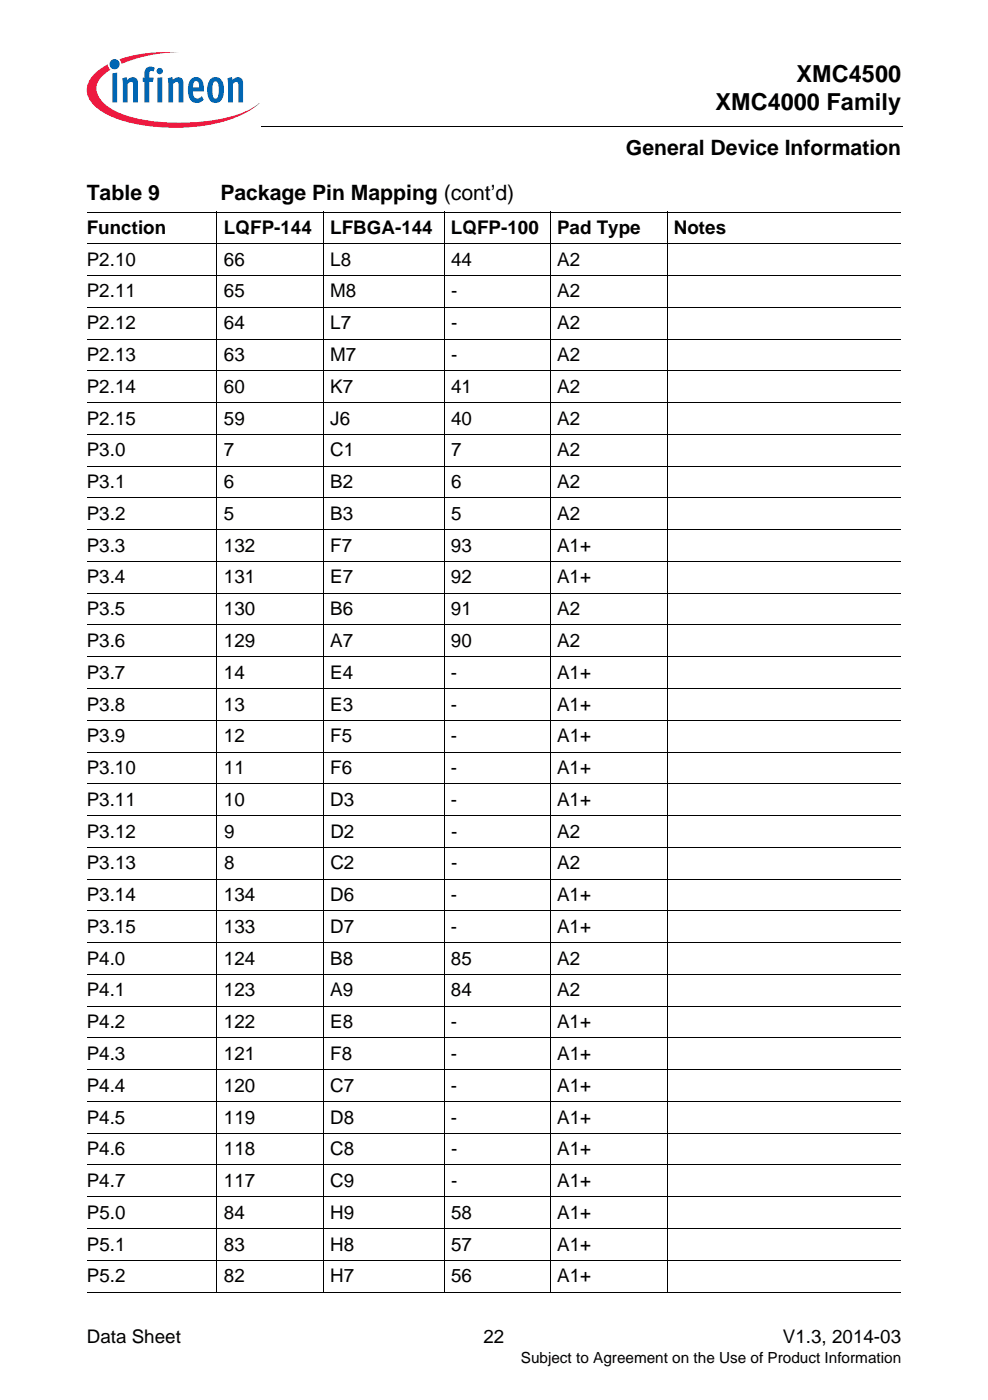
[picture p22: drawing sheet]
<svg xmlns="http://www.w3.org/2000/svg" width="148mm" height="210mm" viewBox="0 0 148 210" stroke-linecap="round" stroke-linejoin="round" font-family="sans-serif">
<defs><g id="words">
<g font-size="3.5">
<text x="107.2" y="16.5">XMC4000 Family</text>
<text x="119.3" y="12.2">XMC4500</text>
</g>
<g font-size="3.2">
<text x="93.8" y="23.3">General Device Information</text>
<text x="13" y="30">Table 9</text>
<text x="33" y="30">Package Pin Mapping (cont’d)</text>
</g>
<g font-size="2.8">
<text x="13" y="35.1">Function</text>
<text x="33.6" y="35.1">LQFP-144</text>
<text x="49.5" y="35.1">LFBGA-144</text>
<text x="67.6" y="35.1">LQFP-100</text>
<text x="83.4" y="35.1">Pad Type</text>
<text x="100.9" y="35.1">Notes</text>
<text x="13" y="39.8">P2.10</text>
<text x="33.5" y="39.8">66</text>
<text x="49.5" y="39.8">L8</text>
<text x="67.6" y="39.8">44</text>
<text x="83.5" y="39.8">A2</text>
<text x="13" y="44.6">P2.11</text>
<text x="33.6" y="44.6">65</text>
<text x="49.5" y="44.6">M8</text>
<text x="67.6" y="44.6">-</text>
<text x="83.5" y="44.6">A2</text>
<text x="13" y="49.4">P2.12</text>
<text x="33.6" y="49.4">64</text>
<text x="49.5" y="49.4">L7</text>
<text x="67.6" y="49.4">-</text>
<text x="83.5" y="49.4">A2</text>
<text x="13" y="54.1">P2.13</text>
<text x="13" y="58.9">P2.14</text>
<text x="33.5" y="58.9">60</text>
<text x="33.6" y="54.1">63</text>
<text x="49.5" y="58.9">K7</text>
<text x="49.5" y="54.1">M7</text>
<text x="67.6" y="58.9">41</text>
<text x="67.6" y="54.1">-</text>
<text x="83.5" y="58.9">A2</text>
<text x="83.5" y="54.1">A2</text>
<text x="13" y="63.7">P2.15</text>
<text x="33.5" y="63.7">59</text>
<text x="49.5" y="63.7">J6</text>
<text x="67.6" y="63.7">40</text>
<text x="83.5" y="63.7">A2</text>
<text x="13" y="68.4">P3.0</text>
<text x="33.6" y="68.4">7</text>
<text x="49.5" y="68.4">C1</text>
<text x="67.6" y="68.4">7</text>
<text x="83.5" y="68.4">A2</text>
<text x="13" y="78">P3.2</text>
<text x="13" y="73.2">P3.1</text>
<text x="33.5" y="78">5</text>
<text x="33.6" y="73.2">6</text>
<text x="49.5" y="78">B3</text>
<text x="49.5" y="73.2">B2</text>
<text x="67.6" y="78">5</text>
<text x="67.6" y="73.2">6</text>
<text x="83.5" y="78">A2</text>
<text x="83.5" y="73.2">A2</text>
<text x="13" y="82.7">P3.3</text>
<text x="33.5" y="82.7">132</text>
<text x="49.5" y="82.7">F7</text>
<text x="67.6" y="82.7">93</text>
<text x="83.5" y="82.7">A1+</text>
<text x="13" y="87.5">P3.4</text>
<text x="33.5" y="87.5">131</text>
<text x="49.5" y="87.5">E7</text>
<text x="67.6" y="87.5">92</text>
<text x="83.5" y="87.5">A1+</text>
<text x="13" y="92.2">P3.5</text>
<text x="33.5" y="92.2">130</text>
<text x="49.5" y="92.2">B6</text>
<text x="67.6" y="92.2">91</text>
<text x="83.5" y="92.2">A2</text>
<text x="13" y="97">P3.6</text>
<text x="13" y="101.8">P3.7</text>
<text x="33.5" y="101.8">14</text>
<text x="33.5" y="97">129</text>
<text x="49.5" y="101.8">E4</text>
<text x="49.5" y="97">A7</text>
<text x="67.6" y="101.8">-</text>
<text x="67.6" y="97">90</text>
<text x="83.4" y="101.8">A1+</text>
<text x="83.5" y="97">A2</text>
<text x="13" y="106.5">P3.8</text>
<text x="33.5" y="106.5">13</text>
<text x="49.5" y="106.5">E3</text>
<text x="67.6" y="106.5">-</text>
<text x="83.4" y="106.5">A1+</text>
<text x="13" y="111.3">P3.9</text>
<text x="33.5" y="111.3">12</text>
<text x="49.5" y="111.3">F5</text>
<text x="67.6" y="111.3">-</text>
<text x="83.5" y="111.3">A1+</text>
<text x="13" y="116.1">P3.10</text>
<text x="33.5" y="116.1">11</text>
<text x="49.5" y="116.1">F6</text>
<text x="67.6" y="116.1">-</text>
<text x="83.5" y="116.1">A1+</text>
<text x="13" y="125.6">P3.12</text>
<text x="13" y="120.8">P3.11</text>
<text x="33.5" y="120.8">10</text>
<text x="33.6" y="125.6">9</text>
<text x="49.5" y="120.8">D3</text>
<text x="49.5" y="125.6">D2</text>
<text x="67.6" y="120.8">-</text>
<text x="67.6" y="125.6">-</text>
<text x="83.5" y="120.8">A1+</text>
<text x="83.5" y="125.6">A2</text>
<text x="13" y="130.3">P3.13</text>
<text x="33.6" y="130.3">8</text>
<text x="49.5" y="130.3">C2</text>
<text x="67.6" y="130.3">-</text>
<text x="83.5" y="130.3">A2</text>
<text x="13" y="135.1">P3.14</text>
<text x="33.5" y="135.1">134</text>
<text x="49.5" y="135.1">D6</text>
<text x="67.6" y="135.1">-</text>
<text x="83.4" y="135.1">A1+</text>
<text x="13" y="139.9">P3.15</text>
<text x="33.5" y="139.9">133</text>
<text x="49.5" y="139.9">D7</text>
<text x="67.6" y="139.9">-</text>
<text x="83.4" y="139.9">A1+</text>
<text x="13" y="144.6">P4.0</text>
<text x="13" y="149.4">P4.1</text>
<text x="33.5" y="144.6">124</text>
<text x="33.5" y="149.4">123</text>
<text x="49.5" y="144.6">B8</text>
<text x="49.5" y="149.4">A9</text>
<text x="67.6" y="144.6">85</text>
<text x="67.6" y="149.4">84</text>
<text x="83.5" y="144.6">A2</text>
<text x="83.5" y="149.4">A2</text>
<text x="13" y="154.2">P4.2</text>
<text x="33.5" y="154.2">122</text>
<text x="49.5" y="154.2">E8</text>
<text x="67.6" y="154.2">-</text>
<text x="83.5" y="154.2">A1+</text>
<text x="13" y="158.9">P4.3</text>
<text x="33.5" y="158.9">121</text>
<text x="49.5" y="158.9">F8</text>
<text x="67.6" y="158.9">-</text>
<text x="83.5" y="158.9">A1+</text>
<text x="13" y="163.7">P4.4</text>
<text x="33.5" y="163.7">120</text>
<text x="49.5" y="163.7">C7</text>
<text x="67.6" y="163.7">-</text>
<text x="83.5" y="163.7">A1+</text>
<text x="13" y="168.5">P4.5</text>
<text x="13" y="173.2">P4.6</text>
<text x="33.5" y="168.5">119</text>
<text x="33.5" y="173.2">118</text>
<text x="49.5" y="168.5">D8</text>
<text x="49.5" y="173.2">C8</text>
<text x="67.6" y="168.5">-</text>
<text x="67.6" y="173.2">-</text>
<text x="83.5" y="168.5">A1+</text>
<text x="83.5" y="173.2">A1+</text>
<text x="13" y="178">P4.7</text>
<text x="33.5" y="178">117</text>
<text x="49.5" y="178">C9</text>
<text x="67.6" y="178">-</text>
<text x="83.5" y="178">A1+</text>
<text x="13" y="182.7">P5.0</text>
<text x="33.6" y="182.7">84</text>
<text x="49.5" y="182.7">H9</text>
<text x="67.6" y="182.7">58</text>
<text x="83.5" y="182.7">A1+</text>
<text x="13" y="187.5">P5.1</text>
<text x="33.6" y="187.5">83</text>
<text x="49.5" y="187.5">H8</text>
<text x="67.6" y="187.5">57</text>
<text x="83.5" y="187.5">A1+</text>
<text x="13" y="192.3">P5.2</text>
<text x="33.6" y="192.3">82</text>
<text x="49.5" y="192.3">H7</text>
<text x="67.6" y="192.3">56</text>
<text x="83.5" y="192.3">A1+</text>
<text x="13" y="201.3">Data Sheet</text>
<text x="72.4" y="201.3">22</text>
<text x="117.3" y="201.3">V1.3, 2014-03</text>
</g>
<text font-size="2.3" x="78" y="204.4">Subject to Agreement on the Use of Product Information</text>
</g></defs>
<circle cx="17.2" cy="9.6" r=".76" fill="#0166b3"/>
<g fill="#ed1a40">
<path d="M17.9 8.9l2.4-.7a25.6 25.6 0 0 1 6.5-.4 22.2 22.2 0 0 0-8.2 1.6l-.4 .2z"/>
<path d="M14.3 11l1.8-1.4 .1 .4 .3 .5a4 4 0 0 0-2 2.5 3.3 3.3 0 0 0 1.7 3 15.2 15.2 0 0 0 7.1 2.2 29.4 29.4 0 0 0 13.3-1.4l1.6-.9 .6-.5a12.9 12.9 0 0 1-6.4 3.1 29.2 29.2 0 0 1-15-.7 7.9 7.9 0 0 1-4-2.9 3.1 3.1 0 0 1 .9-3.9z"/>
</g>
<g fill="#0166b3">
<path d="M16.8 11l.7-.1v4.5h-.7z"/>
<path d="M18.3 11.7l.7-.1 .1 .4a.85 .85 0 0 1 1-.4 .85 .85 0 0 1 .6 .9v2.9h-.7l-.1-2.9a.29 .29 0 0 0-.4-.2l-.4 .3v2.8h-.7z"/>
<path d="M22 10.2l.3-.2 .7 .1 .2 .1-.2 .5a.35 .35 0 0 0-.6 .1v.9h.6l-.1 .6h-.5v3.1h-.8v-3.1h-.2v-.6h.2v-.5a1.24 1.24 0 0 1 .4-1z"/>
<path d="M25.1 11.7l.7-.1 .1 .4a.85 .85 0 0 1 1-.4 .85 .85 0 0 1 .6 .9v2.9h-.7l-.1-2.9a.29 .29 0 0 0-.4-.2l-.4 .3v2.8h-.7z"/>
<path d="M34.1 11.7l.6-.1 .1 .4a.85 .85 0 0 1 1-.4 .85 .85 0 0 1 .6 .9v2.9h-.7v-2.9a.29 .29 0 0 0-.5-.2l-.3 .3v2.8h-.7z"/>
<path d="M23.5 10.7a.47 .47 0 0 1 .9 0 .47 .47 0 0 1-.9 0zM23.6 11.7l.7-.1v3.8h-.7z"/>
<path d="M28.7 11.8a1.09 1.09 0 0 1 1.1-.2 1.09 1.09 0 0 1 .7 1l.1 1.1h-1.7a.75 .75 0 0 0 .2 .8 .75 .75 0 0 0 .9 .1l.2-.2 .3 .5a1.3 1.3 0 0 1-1.5 .5 1.3 1.3 0 0 1-.8-1.3v-1.1a1.89 1.89 0 0 1 .5-1.2zM29.2 12.2l-.2 .2-.1 .7h.9v-.5a.42 .42 0 0 0-.6-.4z"/>
<path d="M31.5 11.8a1.12 1.12 0 0 1 1.9 .6 3 3 0 0 1-.4 2.7 1.13 1.13 0 0 1-1.1 .3 1.13 1.13 0 0 1-.8-1v-.5a2.83 2.83 0 0 1 .4-2.1zM32 12.3l-.1 .4-.1 1.1a.89 .89 0 0 0 .5 1 1.08 1.08 0 0 0 .5-1.3v-.3a.83 .83 0 0 0-.5-1z"/>
</g>
<path d="M39.1 18.8v.2z" fill="#000"/>
<path d="M39.1 18.9h96.1" fill="none" stroke="#000" stroke-width=".15"/>
<path d="M13 20.2h32.8v4h-32.8z" fill="#fff"/>
<g fill="none" stroke="#000" stroke-width=".15">
<path d="M13 31.8h121.9M13 36.6h121.9M32.5 31.7v162.1M48.4 31.7v162.1M66.5 31.7v162.1M82.4 31.7v162.1M99.9 31.7v162.1M13 41.3h121.9M13 46.1h121.9M13 50.8h121.9M13 55.6h121.9M13 60.4h121.9"/>
<path d="M13 65.1h121.9M13 69.9h121.9M13 74.7h121.9M13 79.4h121.9M13 84.2h121.9M13 88.9h121.9M13 93.7h121.9M13 98.5h121.9M13 103.2h121.9M13 108h121.9M13 112.8h121.9M13 117.5h121.9"/>
<path d="M13 122.3h121.9M13 127h121.9M13 131.8h121.9M13 136.6h121.9M13 141.3h121.9M13 146.1h121.9M13 150.9h121.9M13 155.6h121.9M13 160.4h121.9M13 165.1h121.9M13 169.9h121.9M13 174.7h121.9"/>
<path d="M13 179.4h121.9M13 184.2h121.9M13 189h121.9M13 193.7h121.9"/>
</g>
<use href="#words"/>
</svg>
